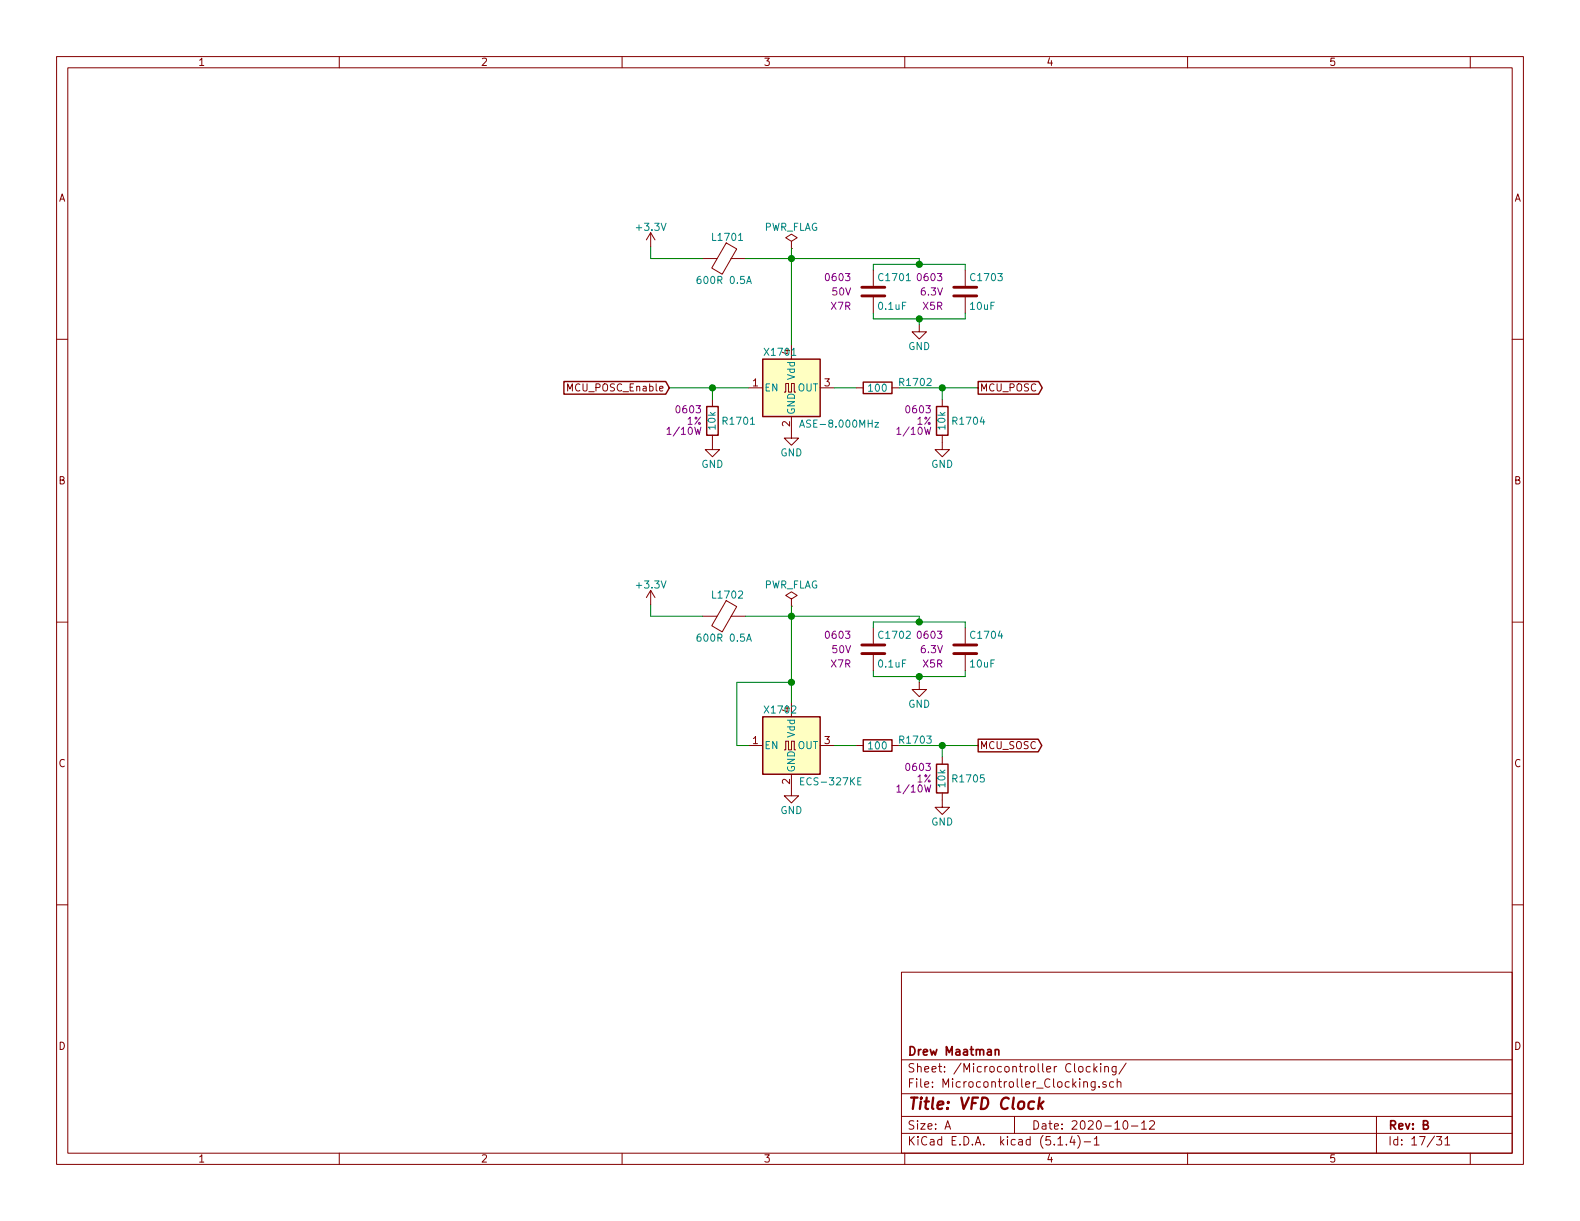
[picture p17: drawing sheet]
EESchema Schematic File Version 4
LIBS:VFD_Clock-cache
EELAYER 30 0
EELAYER END
$Descr A 11000 8500
encoding utf-8
Sheet 17 31
Title "VFD Clock"
Date "2020-10-12"
Rev "B"
Comp "Drew Maatman"
Comment1 ""
Comment2 ""
Comment3 ""
Comment4 ""
$EndDescr
$Comp
L Oscillator:ASE-xxxMHz X1701
U 1 1
P 5510 2700
F 0 "X1701" H 5310 2950 50  0000 L CNN
F 1 "ASE-8.000MHz" H 5560 2450 50  0000 L CNN
F 2 "Oscillator:Oscillator_SMD_Abracon_ASE-4Pin_3.2x2.5mm" H 6210 2350 50  0001 C CNN
F 3 "http://www.abracon.com/Oscillators/ASV.pdf" H 5410 2700 50  0001 C CNN
F 4 "	535-9558-1-ND" H 5510 2700 50  0001 C CNN "Digi-Key PN"
	1    5510 2700
	1    0    0    -1  
$EndComp
$Comp
L power:GND #PWR01704
U 1 1
P 5510 3000
F 0 "#PWR01704" H 5510 2750 50  0001 C CNN
F 1 "GND" H 5510 2850 50  0000 C CNN
F 2 "" H 5510 3000 50  0001 C CNN
F 3 "" H 5510 3000 50  0001 C CNN
	1    5510 3000
	1    0    0    -1  
$EndComp
Text GLabel 6810 2700 2    50   Output ~ 0
MCU_POSC
$Comp
L Custom_Library:R_Custom R?
U 1 1
P 6560 2930
AR Path="/5BAAE1F3/5E021EF5" Ref="R?"  Part="1" 
AR Path="/5BAAE1DC/5E021EF5" Ref="R?"  Part="1" 
AR Path="/5BAAE16C/5E021EF5" Ref="R?"  Part="1" 
AR Path="/5BB844FD/5E021EF5" Ref="R?"  Part="1" 
AR Path="/5BF346B3/5E021EF5" Ref="R?"  Part="1" 
AR Path="/5CAD2D97/5E021EF5" Ref="R?"  Part="1" 
AR Path="/5CB7A8BC/5E021EF5" Ref="R?"  Part="1" 
AR Path="/5E01BCC3/5E021EF5" Ref="R1704"  Part="1" 
F 0 "R1704" H 6500 2930 50  0000 R CNN
F 1 "10k" V 6560 2930 50  0000 C CNN
F 2 "Resistors_SMD:R_0603" H 6560 2930 50  0001 C CNN
F 3 "" H 6560 2930 50  0001 C CNN
F 4 "0603" H 6630 3010 50  0000 L CNN "display_footprint"
F 5 "1%" H 6630 2930 50  0000 L CNN "Tolerance"
F 6 "1/10W" H 6630 2860 50  0000 L CNN "Wattage"
F 7 "RMCF0603FT10K0CT-ND" H 6560 2930 50  0001 C CNN "Digi-Key PN"
	1    6560 2930
	-1   0    0    -1  
$EndComp
$Comp
L power:GND #PWR?
U 1 1
P 6560 3080
AR Path="/5CB7A8BC/5E021EFB" Ref="#PWR?"  Part="1" 
AR Path="/5E01BCC3/5E021EFB" Ref="#PWR01708"  Part="1" 
F 0 "#PWR01708" H 6560 2830 50  0001 C CNN
F 1 "GND" H 6560 2930 50  0000 C CNN
F 2 "" H 6560 3080 50  0001 C CNN
F 3 "" H 6560 3080 50  0001 C CNN
	1    6560 3080
	1    0    0    -1  
$EndComp
Wire Wire Line
	6810 2700 6560 2700
Wire Wire Line
	6560 2700 6560 2780
Connection ~ 6560 2700
$Comp
L Custom_Library:R_Custom R?
U 1 1
P 6110 2700
AR Path="/5BAAE2B6/5E024C29" Ref="R?"  Part="1" 
AR Path="/5BB6CF6D/5E024C29" Ref="R?"  Part="1" 
AR Path="/5BBE424C/5E024C29" Ref="R?"  Part="1" 
AR Path="/5BAAE1DC/5E024C29" Ref="R?"  Part="1" 
AR Path="/5CAD2DA3/5E024C29" Ref="R?"  Part="1" 
AR Path="/5E01BCC3/5E024C29" Ref="R1702"  Part="1" 
F 0 "R1702" V 6070 2560 50  0000 R CNN
F 1 "100" V 6110 2700 50  0000 C CNN
F 2 "Resistors_SMD:R_0603" H 6110 2700 50  0001 C CNN
F 3 "" H 6110 2700 50  0001 C CNN
F 4 "0603" V 6210 2700 50  0001 C CNN "display_footprint"
F 5 "1%" V 6310 2700 50  0001 C CNN "Tolerance"
F 6 "1/10W" V 6410 2700 50  0001 C CNN "Wattage"
F 7 "A106047CT-ND" H 6410 3100 60  0001 C CNN "Digi-Key PN"
	1    6110 2700
	0    -1   1    0   
$EndComp
Wire Wire Line
	5960 2700 5810 2700
Wire Wire Line
	6260 2700 6560 2700
$Comp
L Custom_Library:R_Custom R?
U 1 1
P 4960 2930
AR Path="/5BAAE1F3/5E0269C4" Ref="R?"  Part="1" 
AR Path="/5BAAE1DC/5E0269C4" Ref="R?"  Part="1" 
AR Path="/5BAAE16C/5E0269C4" Ref="R?"  Part="1" 
AR Path="/5BB844FD/5E0269C4" Ref="R?"  Part="1" 
AR Path="/5BF346B3/5E0269C4" Ref="R?"  Part="1" 
AR Path="/5CAD2D97/5E0269C4" Ref="R?"  Part="1" 
AR Path="/5CB7A8BC/5E0269C4" Ref="R?"  Part="1" 
AR Path="/5E01BCC3/5E0269C4" Ref="R1701"  Part="1" 
F 0 "R1701" H 4900 2930 50  0000 R CNN
F 1 "10k" V 4960 2930 50  0000 C CNN
F 2 "Resistors_SMD:R_0603" H 4960 2930 50  0001 C CNN
F 3 "" H 4960 2930 50  0001 C CNN
F 4 "0603" H 5030 3010 50  0000 L CNN "display_footprint"
F 5 "1%" H 5030 2930 50  0000 L CNN "Tolerance"
F 6 "1/10W" H 5030 2860 50  0000 L CNN "Wattage"
F 7 "RMCF0603FT10K0CT-ND" H 4960 2930 50  0001 C CNN "Digi-Key PN"
	1    4960 2930
	-1   0    0    -1  
$EndComp
$Comp
L power:GND #PWR?
U 1 1
P 4960 3080
AR Path="/5CB7A8BC/5E0269CA" Ref="#PWR?"  Part="1" 
AR Path="/5E01BCC3/5E0269CA" Ref="#PWR01703"  Part="1" 
F 0 "#PWR01703" H 4960 2830 50  0001 C CNN
F 1 "GND" H 4960 2930 50  0000 C CNN
F 2 "" H 4960 3080 50  0001 C CNN
F 3 "" H 4960 3080 50  0001 C CNN
	1    4960 3080
	1    0    0    -1  
$EndComp
Wire Wire Line
	5210 2700 4960 2700
Wire Wire Line
	4960 2700 4960 2780
Connection ~ 4960 2700
Wire Wire Line
	4660 2700 4960 2700
Text GLabel 4660 2700 0    50   Input ~ 0
MCU_POSC_Enable
$Comp
L Device:Ferrite_Bead L?
U 1 1
P 5040 1800
AR Path="/5CAD2D97/5E053473" Ref="L?"  Part="1" 
AR Path="/5E01BCC3/5E053473" Ref="L1701"  Part="1" 
F 0 "L1701" V 4890 1825 50  0000 C CNN
F 1 "600R 0.5A" V 5190 1800 50  0000 C CNN
F 2 "Inductors_SMD:L_0603" V 4970 1800 50  0001 C CNN
F 3 "~" H 5040 1800 50  0001 C CNN
F 4 "732-2389-1-ND" H -3150 -1290 50  0001 C CNN "Digi-Key PN"
	1    5040 1800
	0    1    1    0   
$EndComp
Wire Wire Line
	5190 1800 5510 1800
Wire Wire Line
	5510 1800 5510 2400
Wire Wire Line
	5510 1800 6400 1800
Connection ~ 5510 1800
Wire Wire Line
	4530 1720 4530 1800
Wire Wire Line
	4530 1800 4890 1800
$Comp
L power:GND #PWR01705
U 1 1
P 5510 5490
F 0 "#PWR01705" H 5510 5240 50  0001 C CNN
F 1 "GND" H 5510 5340 50  0000 C CNN
F 2 "" H 5510 5490 50  0001 C CNN
F 3 "" H 5510 5490 50  0001 C CNN
	1    5510 5490
	1    0    0    -1  
$EndComp
Text GLabel 6810 5190 2    50   Output ~ 0
MCU_SOSC
$Comp
L Custom_Library:R_Custom R?
U 1 1
P 6560 5420
AR Path="/5BAAE1F3/5E0562A6" Ref="R?"  Part="1" 
AR Path="/5BAAE1DC/5E0562A6" Ref="R?"  Part="1" 
AR Path="/5BAAE16C/5E0562A6" Ref="R?"  Part="1" 
AR Path="/5BB844FD/5E0562A6" Ref="R?"  Part="1" 
AR Path="/5BF346B3/5E0562A6" Ref="R?"  Part="1" 
AR Path="/5CAD2D97/5E0562A6" Ref="R?"  Part="1" 
AR Path="/5CB7A8BC/5E0562A6" Ref="R?"  Part="1" 
AR Path="/5E01BCC3/5E0562A6" Ref="R1705"  Part="1" 
F 0 "R1705" H 6500 5420 50  0000 R CNN
F 1 "10k" V 6560 5420 50  0000 C CNN
F 2 "Resistors_SMD:R_0603" H 6560 5420 50  0001 C CNN
F 3 "" H 6560 5420 50  0001 C CNN
F 4 "0603" H 6630 5500 50  0000 L CNN "display_footprint"
F 5 "1%" H 6630 5420 50  0000 L CNN "Tolerance"
F 6 "1/10W" H 6630 5350 50  0000 L CNN "Wattage"
F 7 "RMCF0603FT10K0CT-ND" H 6560 5420 50  0001 C CNN "Digi-Key PN"
	1    6560 5420
	-1   0    0    -1  
$EndComp
$Comp
L power:GND #PWR?
U 1 1
P 6560 5570
AR Path="/5CB7A8BC/5E0562B0" Ref="#PWR?"  Part="1" 
AR Path="/5E01BCC3/5E0562B0" Ref="#PWR01709"  Part="1" 
F 0 "#PWR01709" H 6560 5320 50  0001 C CNN
F 1 "GND" H 6560 5420 50  0000 C CNN
F 2 "" H 6560 5570 50  0001 C CNN
F 3 "" H 6560 5570 50  0001 C CNN
	1    6560 5570
	1    0    0    -1  
$EndComp
Wire Wire Line
	6810 5190 6560 5190
Wire Wire Line
	6560 5190 6560 5270
Connection ~ 6560 5190
$Comp
L Custom_Library:R_Custom R?
U 1 1
P 6110 5190
AR Path="/5BAAE2B6/5E0562C1" Ref="R?"  Part="1" 
AR Path="/5BB6CF6D/5E0562C1" Ref="R?"  Part="1" 
AR Path="/5BBE424C/5E0562C1" Ref="R?"  Part="1" 
AR Path="/5BAAE1DC/5E0562C1" Ref="R?"  Part="1" 
AR Path="/5CAD2DA3/5E0562C1" Ref="R?"  Part="1" 
AR Path="/5E01BCC3/5E0562C1" Ref="R1703"  Part="1" 
F 0 "R1703" V 6070 5050 50  0000 R CNN
F 1 "100" V 6110 5190 50  0000 C CNN
F 2 "Resistors_SMD:R_0603" H 6110 5190 50  0001 C CNN
F 3 "" H 6110 5190 50  0001 C CNN
F 4 "0603" V 6210 5190 50  0001 C CNN "display_footprint"
F 5 "1%" V 6310 5190 50  0001 C CNN "Tolerance"
F 6 "1/10W" V 6410 5190 50  0001 C CNN "Wattage"
F 7 "A106047CT-ND" H 6410 5590 60  0001 C CNN "Digi-Key PN"
	1    6110 5190
	0    -1   1    0   
$EndComp
Wire Wire Line
	5960 5190 5810 5190
Wire Wire Line
	6260 5190 6560 5190
$Comp
L Device:Ferrite_Bead L?
U 1 1
P 5040 4290
AR Path="/5CAD2D97/5E05632C" Ref="L?"  Part="1" 
AR Path="/5E01BCC3/5E05632C" Ref="L1702"  Part="1" 
F 0 "L1702" V 4890 4315 50  0000 C CNN
F 1 "600R 0.5A" V 5190 4290 50  0000 C CNN
F 2 "Inductors_SMD:L_0603" V 4970 4290 50  0001 C CNN
F 3 "~" H 5040 4290 50  0001 C CNN
F 4 "732-2389-1-ND" H -3150 1200 50  0001 C CNN "Digi-Key PN"
	1    5040 4290
	0    1    1    0   
$EndComp
Wire Wire Line
	5190 4290 5510 4290
Wire Wire Line
	5510 4290 5510 4750
Wire Wire Line
	5510 4290 6400 4290
Connection ~ 5510 4290
Wire Wire Line
	4530 4210 4530 4290
Wire Wire Line
	4530 4290 4890 4290
$Comp
L Custom_Library:ECS-327KE X1702
U 1 1
P 5510 5190
F 0 "X1702" H 5310 5440 50  0000 L CNN
F 1 "ECS-327KE" H 5560 4940 50  0000 L CNN
F 2 "Custom Footprints Library:ECS-327KE" H 6210 4840 50  0001 C CNN
F 3 "" H 5410 5190 50  0001 C CNN
F 4 "XC1751CT-ND" H 5510 5190 50  0001 C CNN "Digi-Key PN"
	1    5510 5190
	1    0    0    -1  
$EndComp
Wire Wire Line
	5210 5190 5130 5190
Wire Wire Line
	5130 5190 5130 4750
Wire Wire Line
	5130 4750 5510 4750
Connection ~ 5510 4750
Wire Wire Line
	5510 4750 5510 4890
$Comp
L power:PWR_FLAG #FLG01702
U 1 1
P 5510 4220
F 0 "#FLG01702" H 5510 4295 50  0001 C CNN
F 1 "PWR_FLAG" H 5510 4370 50  0000 C CNN
F 2 "" H 5510 4220 50  0001 C CNN
F 3 "~" H 5510 4220 50  0001 C CNN
	1    5510 4220
	1    0    0    -1  
$EndComp
Wire Wire Line
	5510 4220 5510 4290
$Comp
L power:PWR_FLAG #FLG01701
U 1 1
P 5510 1730
F 0 "#FLG01701" H 5510 1805 50  0001 C CNN
F 1 "PWR_FLAG" H 5510 1880 50  0000 C CNN
F 2 "" H 5510 1730 50  0001 C CNN
F 3 "~" H 5510 1730 50  0001 C CNN
	1    5510 1730
	1    0    0    -1  
$EndComp
Wire Wire Line
	5510 1730 5510 1800
$Comp
L power:GND #PWR?
U 1 1
P 6400 2260
AR Path="/5CB25152/5F88136B" Ref="#PWR?"  Part="1" 
AR Path="/5E01BCC3/5F88136B" Ref="#PWR01706"  Part="1" 
F 0 "#PWR01706" H 6400 2010 50  0001 C CNN
F 1 "GND" H 6400 2110 50  0000 C CNN
F 2 "" H 6400 2260 50  0000 C CNN
F 3 "" H 6400 2260 50  0000 C CNN
	1    6400 2260
	1    0    0    -1  
$EndComp
$Comp
L Custom_Library:C_Custom C?
U 1 1
P 6080 2030
AR Path="/5CB25152/5F881375" Ref="C?"  Part="1" 
AR Path="/5E01BCC3/5F881375" Ref="C1701"  Part="1" 
F 0 "C1701" H 6105 2130 50  0000 L CNN
F 1 "0.1uF" H 6105 1930 50  0000 L CNN
F 2 "Capacitors_SMD:C_0603" H 6118 1880 50  0001 C CNN
F 3 "" H 6105 2130 50  0001 C CNN
F 4 "0603" H 5930 2130 50  0000 R CNN "display_footprint"
F 5 "50V" H 5930 2030 50  0000 R CNN "Voltage"
F 6 "X7R" H 5930 1930 50  0000 R CNN "Dielectric"
F 7 "399-6856-1-ND" H 2170 -4850 50  0001 C CNN "Digi-Key PN"
	1    6080 2030
	1    0    0    -1  
$EndComp
Wire Wire Line
	6080 1840 6080 1880
Wire Wire Line
	6720 1840 6720 1880
Wire Wire Line
	6080 2220 6080 2180
Wire Wire Line
	6720 2220 6720 2180
Wire Wire Line
	6400 2220 6400 2260
$Comp
L Custom_Library:C_Custom C?
U 1 1
P 6720 2030
AR Path="/5CB7718D/5F881384" Ref="C?"  Part="1" 
AR Path="/5E0DC082/5F881384" Ref="C?"  Part="1" 
AR Path="/5E0F9110/5F881384" Ref="C?"  Part="1" 
AR Path="/5A557C58/5F881384" Ref="C?"  Part="1" 
AR Path="/5CB25152/5F881384" Ref="C?"  Part="1" 
AR Path="/5E01BCC3/5F881384" Ref="C1703"  Part="1" 
F 0 "C1703" H 6745 2130 50  0000 L CNN
F 1 "10uF" H 6745 1930 50  0000 L CNN
F 2 "Capacitors_SMD:C_0603" H 6758 1880 50  0001 C CNN
F 3 "" H 6745 2130 50  0001 C CNN
F 4 "0603" H 6570 2130 50  0000 R CNN "display_footprint"
F 5 "6.3V" H 6570 2030 50  0000 R CNN "Voltage"
F 6 "X5R" H 6570 1930 50  0000 R CNN "Dielectric"
F 7 "490-12538-1-ND" H 6720 2030 50  0001 C CNN "Digi-Key PN"
	1    6720 2030
	1    0    0    -1  
$EndComp
Wire Wire Line
	6080 2220 6400 2220
Wire Wire Line
	6080 1840 6400 1840
Connection ~ 6400 2220
Wire Wire Line
	6400 2220 6720 2220
Wire Wire Line
	6400 1800 6400 1840
Connection ~ 6400 1840
Wire Wire Line
	6400 1840 6720 1840
$Comp
L power:GND #PWR?
U 1 1
P 6400 4750
AR Path="/5CB25152/5F887003" Ref="#PWR?"  Part="1" 
AR Path="/5E01BCC3/5F887003" Ref="#PWR01707"  Part="1" 
F 0 "#PWR01707" H 6400 4500 50  0001 C CNN
F 1 "GND" H 6400 4600 50  0000 C CNN
F 2 "" H 6400 4750 50  0000 C CNN
F 3 "" H 6400 4750 50  0000 C CNN
	1    6400 4750
	1    0    0    -1  
$EndComp
$Comp
L Custom_Library:C_Custom C?
U 1 1
P 6080 4520
AR Path="/5CB25152/5F887011" Ref="C?"  Part="1" 
AR Path="/5E01BCC3/5F887011" Ref="C1702"  Part="1" 
F 0 "C1702" H 6105 4620 50  0000 L CNN
F 1 "0.1uF" H 6105 4420 50  0000 L CNN
F 2 "Capacitors_SMD:C_0603" H 6118 4370 50  0001 C CNN
F 3 "" H 6105 4620 50  0001 C CNN
F 4 "0603" H 5930 4620 50  0000 R CNN "display_footprint"
F 5 "50V" H 5930 4520 50  0000 R CNN "Voltage"
F 6 "X7R" H 5930 4420 50  0000 R CNN "Dielectric"
F 7 "399-6856-1-ND" H 2170 -2360 50  0001 C CNN "Digi-Key PN"
	1    6080 4520
	1    0    0    -1  
$EndComp
Wire Wire Line
	6080 4330 6080 4370
Wire Wire Line
	6720 4330 6720 4370
Wire Wire Line
	6080 4710 6080 4670
Wire Wire Line
	6720 4710 6720 4670
Wire Wire Line
	6400 4710 6400 4750
$Comp
L Custom_Library:C_Custom C?
U 1 1
P 6720 4520
AR Path="/5CB7718D/5F887024" Ref="C?"  Part="1" 
AR Path="/5E0DC082/5F887024" Ref="C?"  Part="1" 
AR Path="/5E0F9110/5F887024" Ref="C?"  Part="1" 
AR Path="/5A557C58/5F887024" Ref="C?"  Part="1" 
AR Path="/5CB25152/5F887024" Ref="C?"  Part="1" 
AR Path="/5E01BCC3/5F887024" Ref="C1704"  Part="1" 
F 0 "C1704" H 6745 4620 50  0000 L CNN
F 1 "10uF" H 6745 4420 50  0000 L CNN
F 2 "Capacitors_SMD:C_0603" H 6758 4370 50  0001 C CNN
F 3 "" H 6745 4620 50  0001 C CNN
F 4 "0603" H 6570 4620 50  0000 R CNN "display_footprint"
F 5 "6.3V" H 6570 4520 50  0000 R CNN "Voltage"
F 6 "X5R" H 6570 4420 50  0000 R CNN "Dielectric"
F 7 "490-12538-1-ND" H 6720 4520 50  0001 C CNN "Digi-Key PN"
	1    6720 4520
	1    0    0    -1  
$EndComp
Wire Wire Line
	6080 4710 6400 4710
Wire Wire Line
	6080 4330 6400 4330
Connection ~ 6400 4710
Wire Wire Line
	6400 4710 6720 4710
Wire Wire Line
	6400 4290 6400 4330
Connection ~ 6400 4330
Wire Wire Line
	6400 4330 6720 4330
$Comp
L power:+3.3V #PWR0101
U 1 1
P 4530 4210
F 0 "#PWR0101" H 4530 4060 50  0001 C CNN
F 1 "+3.3V" H 4530 4350 50  0000 C CNN
F 2 "" H 4530 4210 50  0001 C CNN
F 3 "" H 4530 4210 50  0001 C CNN
	1    4530 4210
	1    0    0    -1  
$EndComp
$Comp
L power:+3.3V #PWR0102
U 1 1
P 4530 1720
F 0 "#PWR0102" H 4530 1570 50  0001 C CNN
F 1 "+3.3V" H 4530 1860 50  0000 C CNN
F 2 "" H 4530 1720 50  0001 C CNN
F 3 "" H 4530 1720 50  0001 C CNN
	1    4530 1720
	1    0    0    -1  
$EndComp
$EndSCHEMATC
